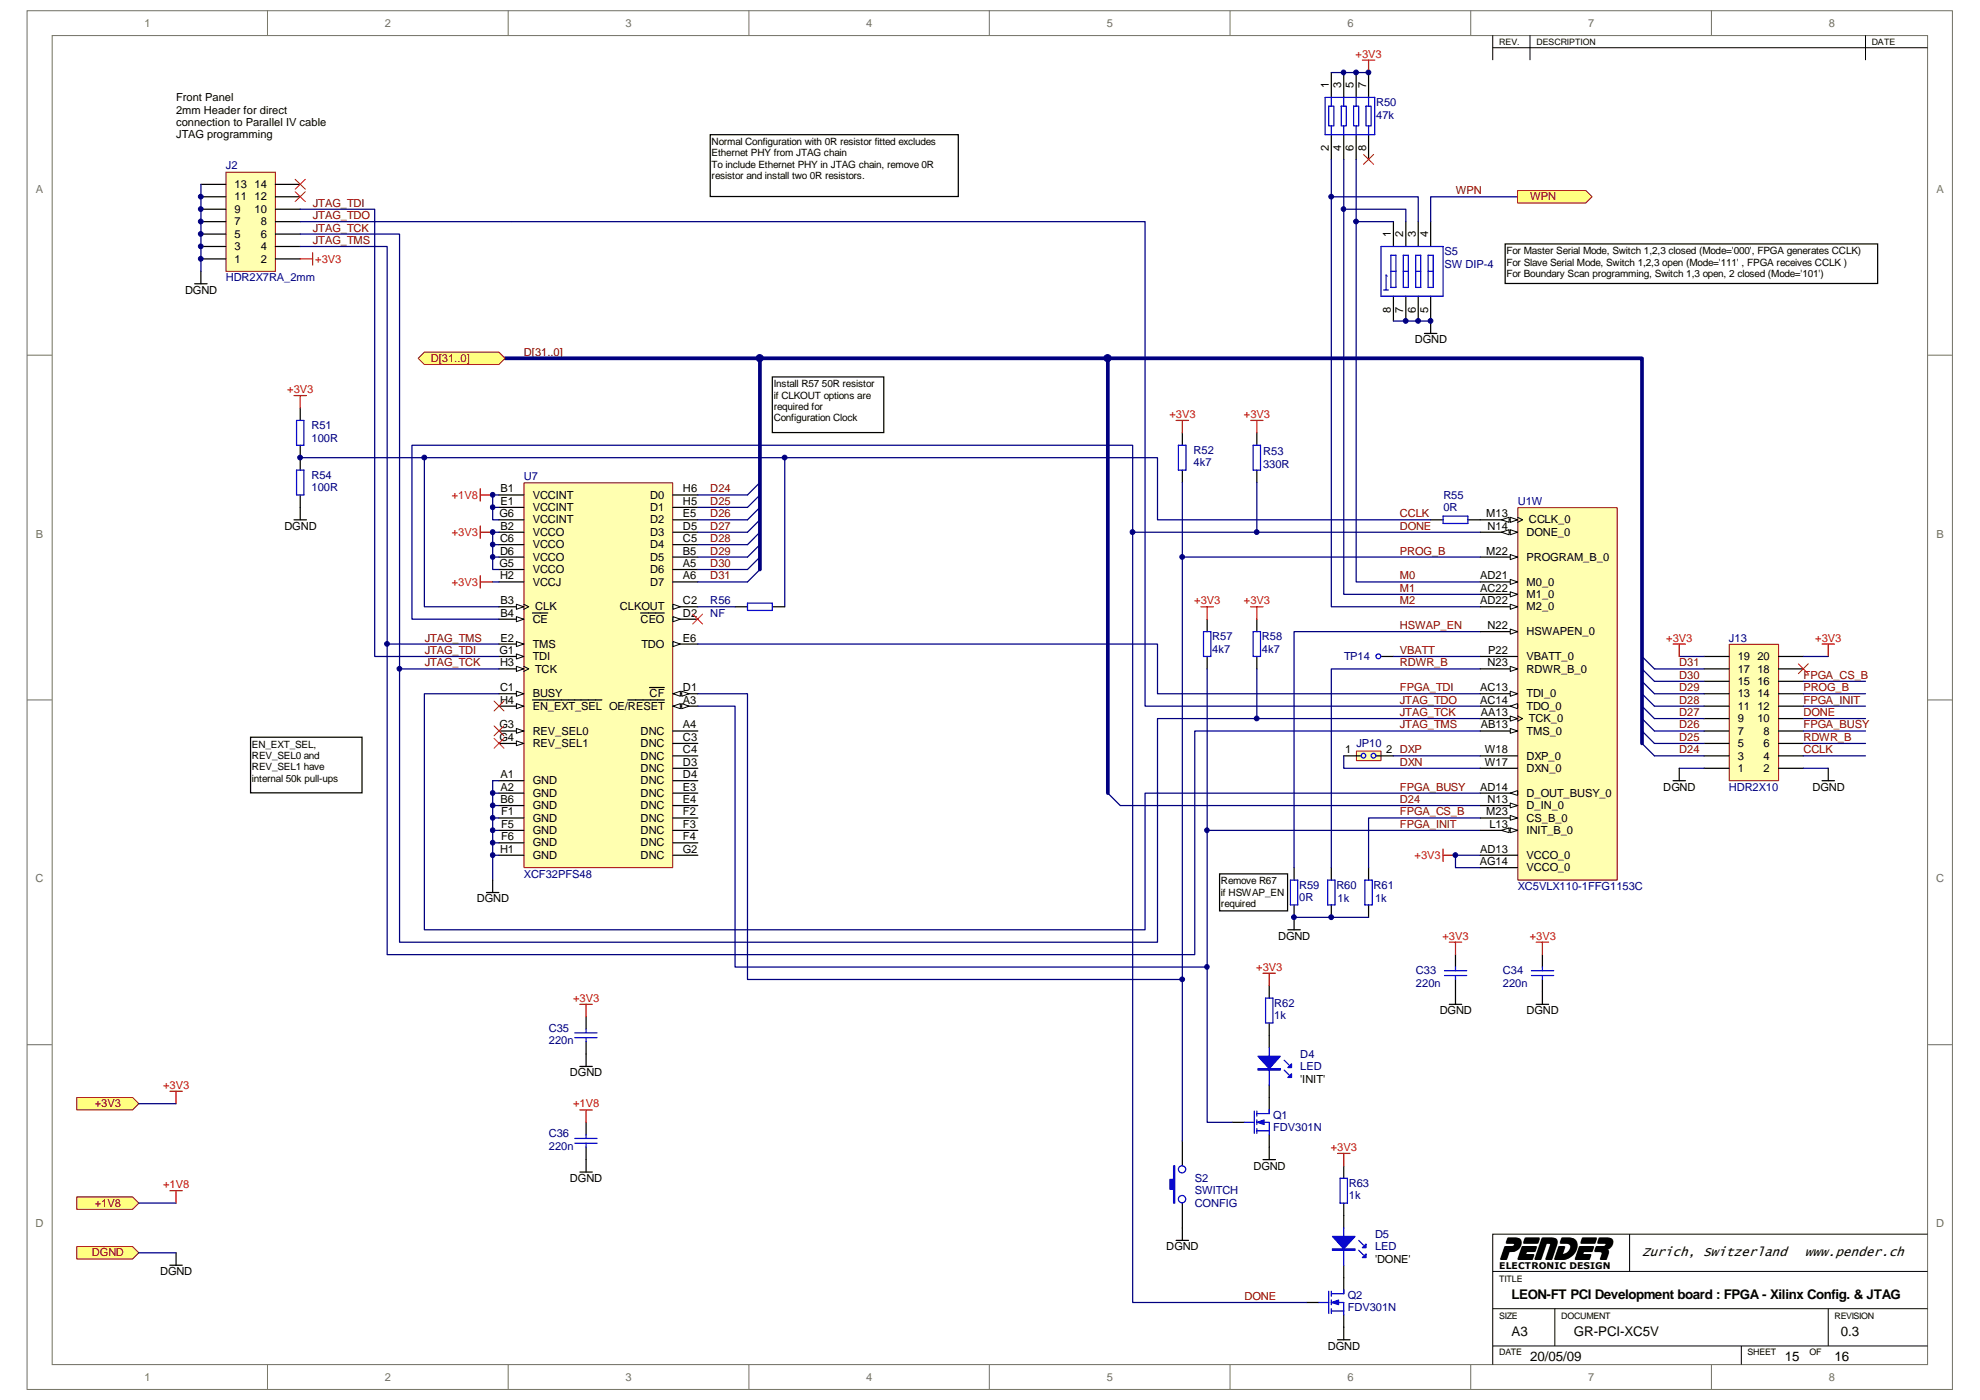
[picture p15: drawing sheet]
<svg xmlns="http://www.w3.org/2000/svg" width="297mm" height="210mm" viewBox="0 0 297 210" stroke-linecap="round" stroke-linejoin="round" font-family="sans-serif">
<defs><g id="words">
<text font-size="5" x="225" y="188.8">PENDER</text>
<g font-size="2">
<text x="246.3" y="188.4">Zurich, Switzerland</text>
<text x="270.8" y="188.4">www.pender.ch</text>
<text x="226.8" y="194.8">LEON-FT PCI Development board : FPGA - Xilinx Config. &amp; JTAG</text>
<text x="226.8" y="200.3">A3</text>
<text x="236.1" y="200.3">GR-PCI-XC5V</text>
<text x="276.1" y="200.3">0.3</text>
<text x="229.6" y="204">20/05/09</text>
<text x="267.8" y="204">15</text>
<text x="275.2" y="204">16</text>
</g>
<g font-size="1.7" fill="#706f64">
<text x="21.7" y="4">1</text>
<text x="57.7" y="4">2</text>
<text x="93.8" y="4">3</text>
<text x="130" y="4">4</text>
<text x="166.1" y="4">5</text>
<text x="202.1" y="4">6</text>
<text x="238.2" y="4">7</text>
<text x="274.4" y="4">8</text>
<text x="5.4" y="28.9">A</text>
<text x="290.5" y="28.9">A</text>
<text x="5.4" y="80.6">B</text>
<text x="290.5" y="80.6">B</text>
<text x="5.3" y="132.2">C</text>
<text x="290.5" y="132.2">C</text>
<text x="5.3" y="183.9">D</text>
<text x="290.5" y="183.9">D</text>
<text x="21.7" y="207">1</text>
<text x="57.7" y="207">2</text>
<text x="93.8" y="207">3</text>
<text x="130" y="207">4</text>
<text x="166.1" y="207">5</text>
<text x="202.1" y="207">6</text>
<text x="238.2" y="207">7</text>
<text x="274.4" y="207">8</text>
</g>
<g font-size="1.7" fill="#f00">
<text x="203.4" y="8.6">+3V3</text>
<text x="47.3" y="39.4">+3V3</text>
<text x="43.1" y="58.9">+3V3</text>
<text x="175.4" y="62.7">+3V3</text>
<text x="186.6" y="62.7">+3V3</text>
<text x="67.8" y="74.8">+1V8</text>
<text x="67.8" y="80.3">+3V3</text>
<text x="67.8" y="87.8">+3V3</text>
<text x="179.2" y="90.6">+3V3</text>
<text x="186.6" y="90.6">+3V3</text>
<text x="250" y="96.2">+3V3</text>
<text x="272.3" y="96.2">+3V3</text>
<text x="212.2" y="128.8">+3V3</text>
<text x="216.4" y="140.9">+3V3</text>
<text x="229.5" y="140.9">+3V3</text>
<text x="188.5" y="145.5">+3V3</text>
<text x="86" y="150.2">+3V3</text>
<text x="24.5" y="163.2">+3V3</text>
<text x="86" y="166">+1V8</text>
<text x="199.6" y="172.6">+3V3</text>
<text x="24.5" y="178.1">+1V8</text>
</g>
<g font-size="1.7">
<text x="26.4" y="17">2mm Header for direct</text>
<text x="26.4" y="15.2">Front Panel</text>
<text x="199.3" y="13.1" transform="rotate(-90 199.3 13.1)">1</text>
<text x="201.2" y="13.1" transform="rotate(-90 201.2 13.1)">3</text>
<text x="203.1" y="13.1" transform="rotate(-90 203.1 13.1)">5</text>
<text x="204.9" y="13.1" transform="rotate(-90 204.9 13.1)">7</text>
<text x="26.4" y="18.9">connection to Parallel IV cable</text>
<text x="26.4" y="20.7">JTAG programming</text>
<text x="199.3" y="22.6" transform="rotate(-90 199.3 22.6)">2</text>
<text x="201.2" y="22.6" transform="rotate(-90 201.2 22.6)">4</text>
<text x="203.1" y="22.6" transform="rotate(-90 203.1 22.6)">6</text>
<text x="204.9" y="22.6" transform="rotate(-90 204.9 22.6)">8</text>
<text x="35.2" y="28.2">13</text>
<text x="38.2" y="28.2">14</text>
<text x="35.2" y="35.6">5</text>
<text x="35.2" y="33.8">7</text>
<text x="35.2" y="31.9">9</text>
<text x="35.2" y="30.1">11</text>
<text x="38.2" y="31.9">10</text>
<text x="38.2" y="30.1">12</text>
<text x="39.1" y="35.6">6</text>
<text x="39.1" y="33.8">8</text>
<text x="208.7" y="35.5" transform="rotate(-90 208.7 35.5)">1</text>
<text x="210.5" y="35.5" transform="rotate(-90 210.5 35.5)">2</text>
<text x="212.4" y="35.5" transform="rotate(-90 212.4 35.5)">3</text>
<text x="214.2" y="35.5" transform="rotate(-90 214.2 35.5)">4</text>
<text x="35.2" y="39.4">1</text>
<text x="35.2" y="37.5">3</text>
<text x="39.1" y="39.4">2</text>
<text x="39.1" y="37.5">4</text>
<text x="27.8" y="44">DGND</text>
<text x="208.7" y="46.9" transform="rotate(-90 208.7 46.9)">8</text>
<text x="210.5" y="46.9" transform="rotate(-90 210.5 46.9)">7</text>
<text x="212.4" y="46.9" transform="rotate(-90 212.4 46.9)">6</text>
<text x="214.2" y="46.9" transform="rotate(-90 214.2 46.9)">5</text>
<text x="212.3" y="51.5">DGND</text>
<text x="74.9" y="77.6">G6</text>
<text x="75.1" y="73.8">B1</text>
<text x="75.1" y="75.7">E1</text>
<text x="79.9" y="74.8">VCCINT</text>
<text x="79.9" y="76.6">VCCINT</text>
<text x="97.5" y="74.8">D0</text>
<text x="97.5" y="76.6">D1</text>
<text x="102.4" y="73.8">H6</text>
<text x="102.4" y="75.7">H5</text>
<text x="102.4" y="77.6">E5</text>
<text x="223" y="77.6">M13</text>
<text x="42.7" y="79.4">DGND</text>
<text x="75" y="81.3">C6</text>
<text x="75" y="83.1">D6</text>
<text x="75.1" y="79.4">B2</text>
<text x="79.9" y="78.5">VCCINT</text>
<text x="79.9" y="80.3">VCCO</text>
<text x="79.9" y="82.2">VCCO</text>
<text x="97.5" y="78.5">D2</text>
<text x="97.5" y="80.3">D3</text>
<text x="97.5" y="82.2">D4</text>
<text x="102.4" y="79.4">D5</text>
<text x="102.4" y="81.3">C5</text>
<text x="102.4" y="83.1">B5</text>
<text x="223" y="83.1">M22</text>
<text x="223.1" y="79.4">N14</text>
<text x="229" y="80.3">DONE_0</text>
<text x="229.4" y="78.5">CCLK_0</text>
<text x="74.9" y="85">G5</text>
<text x="75" y="86.9">H2</text>
<text x="79.9" y="87.8">VCCJ</text>
<text x="79.9" y="84.1">VCCO</text>
<text x="79.9" y="85.9">VCCO</text>
<text x="97.5" y="84.1">D5</text>
<text x="97.5" y="85.9">D6</text>
<text x="97.5" y="87.8">D7</text>
<text x="102.4" y="85">A5</text>
<text x="102.4" y="86.9">A6</text>
<text x="222" y="86.9">AD21</text>
<text x="222" y="88.7">AC22</text>
<text x="229" y="84.1">PROGRAM_B_0</text>
<text x="229" y="87.8">M0_0</text>
<text x="229" y="89.7">M1_0</text>
<text x="75.1" y="90.6">B3</text>
<text x="75.1" y="92.5">B4</text>
<text x="79.9" y="93.4">CE</text>
<text x="80.3" y="91.5">CLK</text>
<text x="93" y="91.5">CLKOUT</text>
<text x="96.1" y="93.4">CEO</text>
<text x="102.4" y="92.5">D2</text>
<text x="102.4" y="90.6">C2</text>
<text x="222" y="90.6">AD22</text>
<text x="223.1" y="94.3">N22</text>
<text x="229" y="95.2">HSWAPEN_0</text>
<text x="229" y="91.5">M2_0</text>
<text x="74.9" y="98">G1</text>
<text x="75" y="99.9">H3</text>
<text x="75.1" y="96.2">E2</text>
<text x="79.9" y="99">TDI</text>
<text x="79.9" y="97.1">TMS</text>
<text x="80.3" y="100.8">TCK</text>
<text x="96.2" y="97.1">TDO</text>
<text x="102.4" y="96.2">E6</text>
<text x="223.1" y="99.9">N23</text>
<text x="223.3" y="98">P22</text>
<text x="229" y="99">VBATT_0</text>
<text x="229" y="100.8">RDWR_B_0</text>
<text x="260.7" y="100.8">17</text>
<text x="260.7" y="99">19</text>
<text x="263.6" y="100.8">18</text>
<text x="263.6" y="99">20</text>
<text x="75" y="103.6">C1</text>
<text x="75" y="105.5">H4</text>
<text x="79.9" y="104.6">BUSY</text>
<text x="79.9" y="106.4">EN_EXT_SEL OE/RESET</text>
<text x="97.4" y="104.6">CF</text>
<text x="102.4" y="105.5">A3</text>
<text x="102.4" y="103.6">D1</text>
<text x="222" y="103.6">AC13</text>
<text x="222" y="105.5">AC14</text>
<text x="222.2" y="107.4">AA13</text>
<text x="229" y="104.6">TDI_0</text>
<text x="229" y="106.4">TDO_0</text>
<text x="260.7" y="106.4">11</text>
<text x="260.7" y="104.6">13</text>
<text x="260.7" y="102.7">15</text>
<text x="263.6" y="106.4">12</text>
<text x="263.6" y="104.6">14</text>
<text x="263.6" y="102.7">16</text>
<text x="74.9" y="109.2">G3</text>
<text x="74.9" y="111.1">G4</text>
<text x="79.9" y="110.2">REV_SEL0</text>
<text x="79.9" y="112">REV_SEL1</text>
<text x="96.1" y="110.2">DNC</text>
<text x="96.1" y="112">DNC</text>
<text x="96.1" y="113.9">DNC</text>
<text x="102.4" y="109.2">A4</text>
<text x="102.4" y="111.1">C3</text>
<text x="102.4" y="112.9">C4</text>
<text x="201.8" y="112.9">1</text>
<text x="207.9" y="112.9">2 DXP</text>
<text x="222.2" y="109.2">AB13</text>
<text x="222.8" y="112.9">W18</text>
<text x="229" y="113.9">DXP_0</text>
<text x="229" y="110.2">TMS_0</text>
<text x="229.4" y="108.3">TCK_0</text>
<text x="260.7" y="113.9">3</text>
<text x="260.7" y="112">5</text>
<text x="260.7" y="110.2">7</text>
<text x="260.7" y="108.3">9</text>
<text x="263.6" y="108.3">10</text>
<text x="264.6" y="113.9">4</text>
<text x="264.6" y="112">6</text>
<text x="264.6" y="110.2">8</text>
<text x="75.1" y="116.7">A1</text>
<text x="75.1" y="118.5">A2</text>
<text x="79.9" y="117.6">GND</text>
<text x="79.9" y="119.5">GND</text>
<text x="96.1" y="115.7">DNC</text>
<text x="96.1" y="117.6">DNC</text>
<text x="96.1" y="119.5">DNC</text>
<text x="102.4" y="114.8">D3</text>
<text x="102.4" y="116.7">D4</text>
<text x="102.4" y="118.5">E3</text>
<text x="222" y="118.5">AD14</text>
<text x="222.8" y="114.8">W17</text>
<text x="229" y="115.7">DXN_0</text>
<text x="229" y="119.5">D_OUT_BUSY_0</text>
<text x="249.5" y="118.5">DGND</text>
<text x="260.7" y="115.7">1</text>
<text x="264.6" y="115.7">2</text>
<text x="271.9" y="118.5">DGND</text>
<text x="75.1" y="120.4">B6</text>
<text x="75.2" y="122.3">F1</text>
<text x="75.2" y="124.1">F5</text>
<text x="75.2" y="126">F6</text>
<text x="79.9" y="121.3">GND</text>
<text x="79.9" y="123.2">GND</text>
<text x="79.9" y="125.1">GND</text>
<text x="96.1" y="121.3">DNC</text>
<text x="96.1" y="123.2">DNC</text>
<text x="96.1" y="125.1">DNC</text>
<text x="102.4" y="120.4">E4</text>
<text x="102.4" y="122.3">F2</text>
<text x="102.4" y="124.1">F3</text>
<text x="102.4" y="126">F4</text>
<text x="223" y="122.3">M23</text>
<text x="223.1" y="120.4">N13</text>
<text x="223.4" y="124.1">L13</text>
<text x="229" y="121.3">D_IN_0</text>
<text x="229" y="125.1">INIT_B_0</text>
<text x="229" y="123.2">CS_B_0</text>
<text x="75" y="127.8">H1</text>
<text x="79.9" y="126.9">GND</text>
<text x="79.9" y="128.8">GND</text>
<text x="96.1" y="126.9">DNC</text>
<text x="96.1" y="128.8">DNC</text>
<text x="102.4" y="127.8">G2</text>
<text x="222" y="129.7">AG14</text>
<text x="222" y="127.8">AD13</text>
<text x="229" y="128.8">VCCO_0</text>
<text x="229" y="130.6">VCCO_0</text>
<text x="71.5" y="135.3">DGND</text>
<text x="191.8" y="140.9">DGND</text>
<text x="216" y="152.1">DGND</text>
<text x="229" y="152.1">DGND</text>
<text x="85.5" y="161.4">DGND</text>
<text x="195.1" y="162.3">'INIT'</text>
<text x="85.5" y="177.2">DGND</text>
<text x="188" y="175.3">DGND</text>
<text x="24" y="191.2">DGND</text>
<text x="175" y="187.5">DGND</text>
<text x="206.3" y="189.3">'DONE'</text>
<text x="199.2" y="202.4">DGND</text>
</g>
<g font-size="1.7" fill="#000080">
<text x="206.5" y="15.9">R50</text>
<text x="206.5" y="17.8">47k</text>
<text x="33.9" y="25.4">J2</text>
<text x="216.7" y="38.3">S5</text>
<text x="216.7" y="40.1">SW DIP-4</text>
<text x="33.9" y="42.2">HDR2X7RA_2mm</text>
<text x="46.7" y="64.3">R51</text>
<text x="46.7" y="66.2">100R</text>
<text x="46.7" y="71.8">R54</text>
<text x="78.6" y="72">U7</text>
<text x="179.1" y="68.1">R52</text>
<text x="179.1" y="69.9">4k7</text>
<text x="189.5" y="68.2">R53</text>
<text x="189.5" y="70.1">330R</text>
<text x="46.7" y="73.7">100R</text>
<text x="216.5" y="74.8">R55</text>
<text x="216.5" y="76.6">0R</text>
<text x="227.7" y="75.7">U1W</text>
<text x="106.5" y="90.6">R56</text>
<text x="106.5" y="92.5">NF</text>
<text x="181.9" y="96">R57</text>
<text x="181.9" y="97.9">4k7</text>
<text x="189.3" y="96">R58</text>
<text x="189.3" y="97.9">4k7</text>
<text x="201.6" y="99">TP14</text>
<text x="259.4" y="96.2">J13</text>
<text x="203.5" y="112">JP10</text>
<text x="259.4" y="118.5">HDR2X10</text>
<text x="78.6" y="131.6">XCF32PFS48</text>
<text x="194.9" y="133.3">R59</text>
<text x="194.9" y="135.1">0R</text>
<text x="200.5" y="133.3">R60</text>
<text x="200.7" y="135.3">1k</text>
<text x="206.1" y="133.3">R61</text>
<text x="206.3" y="135.3">1k</text>
<text x="227.7" y="133.4">XC5VLX110-1FFG1153C</text>
<text x="212.4" y="146.1">C33</text>
<text x="212.4" y="148">220n</text>
<text x="225.5" y="146.1">C34</text>
<text x="225.5" y="148">220n</text>
<text x="82.3" y="154.7">C35</text>
<text x="191.2" y="151">R62</text>
<text x="191.2" y="152.8">1k</text>
<text x="82.3" y="156.5">220n</text>
<text x="195.1" y="158.6">D4</text>
<text x="195.1" y="160.4">LED</text>
<text x="191" y="167.7">Q1</text>
<text x="82.3" y="170.5">C36</text>
<text x="82.3" y="172.4">220n</text>
<text x="191" y="169.6">FDV301N</text>
<text x="179.2" y="177.2">S2</text>
<text x="179.2" y="179.1">SWITCH</text>
<text x="202.4" y="178">R63</text>
<text x="202.4" y="179.8">1k</text>
<text x="179.2" y="180.9">CONFIG</text>
<text x="206.3" y="185.6">D5</text>
<text x="206.3" y="187.5">LED</text>
<text x="202.2" y="194.7">Q2</text>
<text x="202.2" y="196.6">FDV301N</text>
</g>
<g font-size="1.7" fill="#800000">
<text x="218.4" y="29.1">WPN</text>
<text x="46.9" y="34.7">JTAG_TCK</text>
<text x="46.9" y="31">JTAG_TDI</text>
<text x="46.9" y="32.9">JTAG_TDO</text>
<text x="229.6" y="30.1">WPN</text>
<text x="46.9" y="36.6">JTAG_TMS</text>
<text x="78.6" y="53.3">D[31..0]</text>
<text x="64.6" y="54.3">D[31..0]</text>
<text x="106.5" y="73.8">D24</text>
<text x="106.5" y="75.7">D25</text>
<text x="106.5" y="77.6">D26</text>
<text x="210" y="77.6">CCLK</text>
<text x="106.5" y="79.4">D27</text>
<text x="106.5" y="81.3">D28</text>
<text x="106.5" y="83.1">D29</text>
<text x="210" y="79.4">DONE</text>
<text x="210" y="83.1">PROG_B</text>
<text x="106.5" y="85">D30</text>
<text x="106.5" y="86.9">D31</text>
<text x="210" y="86.9">M0</text>
<text x="210" y="88.7">M1</text>
<text x="210" y="90.6">M2</text>
<text x="210" y="94.3">HSWAP_EN</text>
<text x="63.7" y="98">JTAG_TDI</text>
<text x="63.7" y="96.2">JTAG_TMS</text>
<text x="63.7" y="99.9">JTAG_TCK</text>
<text x="210" y="98">VBATT</text>
<text x="210" y="99.9">RDWR_B</text>
<text x="251.9" y="101.8">D30</text>
<text x="251.9" y="99.9">D31</text>
<text x="270.5" y="101.8">FPGA_CS_B</text>
<text x="210" y="103.6">FPGA_TDI</text>
<text x="210" y="105.5">JTAG_TDO</text>
<text x="210" y="107.4">JTAG_TCK</text>
<text x="251.9" y="107.4">D27</text>
<text x="251.9" y="105.5">D28</text>
<text x="251.9" y="103.6">D29</text>
<text x="270.5" y="103.6">PROG_B</text>
<text x="270.5" y="107.4">DONE</text>
<text x="270.5" y="105.5">FPGA_INIT</text>
<text x="210" y="109.2">JTAG_TMS</text>
<text x="251.9" y="112.9">D24</text>
<text x="251.9" y="111.1">D25</text>
<text x="251.9" y="109.2">D26</text>
<text x="270.5" y="112.9">CCLK</text>
<text x="270.5" y="109.2">FPGA_BUSY</text>
<text x="270.5" y="111.1">RDWR_B</text>
<text x="210" y="114.8">DXN</text>
<text x="210" y="118.5">FPGA_BUSY</text>
<text x="210" y="120.4">D24</text>
<text x="210" y="124.1">FPGA_INIT</text>
<text x="210" y="122.3">FPGA_CS_B</text>
<text x="14.2" y="166">+3V3</text>
<text x="14.2" y="180.9">+1V8</text>
<text x="13.8" y="188.4">DGND</text>
<text x="186.7" y="194.9">DONE</text>
</g>
<g font-size="1.5">
<text x="106.8" y="21.8">Normal Configuration with 0R resistor fitted excludes</text>
<text x="106.8" y="23.5">Ethernet PHY from JTAG chain</text>
<text x="106.8" y="25.1">To include Ethernet PHY in JTAG chain, remove 0R</text>
<text x="106.8" y="26.8">resistor and install two 0R resistors.</text>
<text x="226" y="38.1">For Master Serial Mode, Switch 1,2,3 closed (Mode='000', FPGA generates CCLK)</text>
<text x="226" y="39.8">For Slave Serial Mode, Switch 1,2,3 open (Mode='111' , FPGA receives CCLK )</text>
<text x="226" y="41.5">For Boundary Scan programming, Switch 1,3 open, 2 closed (Mode='101')</text>
<text x="116.1" y="58.1">Install R57 50R resistor</text>
<text x="116.1" y="59.8">if CLKOUT options are</text>
<text x="116.1" y="61.5">required for</text>
<text x="116.1" y="63.2">Configuration Clock</text>
<text x="37.8" y="112.1">EN_EXT_SEL,</text>
<text x="37.8" y="113.8">REV_SEL0 and</text>
<text x="37.8" y="115.5">REV_SEL1 have</text>
<text x="37.8" y="117.2">internal 50k pull-ups</text>
<text x="183.2" y="132.6">Remove R67</text>
<text x="183.2" y="134.3">if HSWAP_EN</text>
<text x="183.2" y="136">required</text>
</g>
<text font-size="1.4" x="224.9" y="190.3">ELECTRONIC DESIGN</text>
<g font-size="1.3">
<text x="224.9" y="6.7">REV.</text>
<text x="230.5" y="6.7">DESCRIPTION</text>
<text x="280.8" y="6.7">DATE</text>
<text x="224.9" y="192.2">TITLE</text>
<text x="224.9" y="197.8">SIZE</text>
<text x="234.2" y="197.8">DOCUMENT</text>
<text x="275.2" y="197.8">REVISION</text>
<text x="224.9" y="203.2">DATE</text>
<text x="262.2" y="203.2">SHEET</text>
<text x="271.5" y="203.2">OF</text>
</g>
</g></defs>
<path d="M4.1 1.6h288.8v206.7h-288.8z" fill="none" stroke="#706f64" stroke-width=".15"/>
<path d="M7.9 5.4h281.3v199.2h-281.3z" fill="#fff"/>
<g fill="none" stroke="#706f64" stroke-width=".15">
<path d="M7.8 5.3h281.4v199.3h-281.4zM40.1 1.6v3.7M76.2 1.6v3.7M112.3 1.6v3.7M148.4 1.6v3.7M184.5 1.6v3.7M220.6 1.6v3.7M256.7 1.6v3.7M4.1 53.3h3.7M289.2 53.3h3.7M4.1 104.9h3.7M289.2 104.9h3.7"/>
<path d="M4.1 156.6h3.7M289.2 156.6h3.7M40.1 204.6v3.7M76.2 204.6v3.7M112.3 204.6v3.7M148.4 204.6v3.7M184.5 204.6v3.7M220.6 204.6v3.7M256.7 204.6v3.7"/>
</g>
<path d="M223.9 7.2h65.3M223.9 5.3v3.7M229.5 5.3v3.7M279.9 5.3v3.7M223.9 196.2h65.3M233.3 196.2v5.6M244.5 185v5.6M274.3 196.2v5.6M289.2 190.6h-65.3v14M289.2 185h-65.3v5.6M223.9 201.8h65.3M261.2 201.8v2.8" fill="none" stroke="#000" stroke-width=".15"/>
<path d="M177.4 64.9v1.9M177.4 70.5v1.8M188.5 64.9v1.9M188.5 70.5v1.8M181.1 92.8v1.9M181.1 98.4v1.9M87.9 152.4v1.9M87.9 156.2v1.8M201.6 182.2v1.9M201.6 189.7v1.9" fill="none" stroke="#000" stroke-width=".19"/>
<path d="M176.8 66.8h1.1v3.7h-1.1zM188 66.8h1.1v3.7h-1.1zM180.5 94.7h1.1v3.7h-1.1zM86.2 154.9h3.4M86.2 155.6h3.4M87.9 154.3v.6M87.9 155.6v.6M201.6 184.1v5.6M203.8 187.5l.8 .7M203.8 186l.8 .7" fill="none" stroke="#00f" stroke-width=".19"/>
<path d="M199.9 185.4h3.4l-1.7 1.8z" fill="#00f"/>
<path d="M199.9 185.4h3.4l-1.7 1.8zM199.9 187.2h3.4v.3h-3.4z" fill="none" stroke="#00f" stroke-width=".19"/>
<path d="M199.9 187.3h3.4" fill="none" stroke="#00f" stroke-width=".21"/>
<path d="M204.9 188v.6h-.5z" fill="#00f"/>
<path d="M204.9 188v.6h-.5z" fill="none" stroke="#00f" stroke-width=".19"/>
<path d="M204.9 186.5v.6h-.5z" fill="#00f"/>
<path d="M201 176.7h1.1v3.7h-1.1zM204.9 186.5v.6h-.5z" fill="none" stroke="#00f" stroke-width=".19"/>
<path d="M201.6 174.8v1.9M201.6 180.4v1.8M201.6 199v1.9M200.7 200.9h1.8" fill="none" stroke="#000" stroke-width=".19"/>
<path d="M203.5 112.6h3.7v1.4h-3.7z" fill="#ffffb0"/>
<path d="M203.5 112.6h3.7v1.4h-3.7z" fill="none" stroke="#800000" stroke-width=".15"/>
<path d="M201.6 113.3h2.6M206.4 113.3h2.6M193.2 139.4h1.9M194.1 137.5v1.9M199.7 130.1v1.9M199.7 135.7v1.8M218.4 143.1v1.9M218.4 146.9v1.8" fill="none" stroke="#000" stroke-width=".19"/>
<g fill="none" stroke="#00f" stroke-width=".19">
<path d="M199.2 132h1.1v3.7h-1.1zM216.7 146.3h3.3M216.7 145.5h3.3M218.4 145v.5M218.4 146.3v.6"/>
<circle cx="204.5" cy="113.3" r=".35"/>
<circle cx="206.1" cy="113.3" r=".36"/>
</g>
<path d="M204.4 9h1.8M205.3 9v1.9" fill="none" stroke="#f00" stroke-width=".19"/>
<path d="M225.8 36.6h55.9v5.9h-55.9z" fill-rule="evenodd" fill="#fff"/>
<path d="M225.8 36.6h55.9v5.9h-55.9z" fill="none" stroke="#000" stroke-width=".19"/>
<path d="M33.9 25.9h7.4v14.8h-7.4z" fill="#ffffb0"/>
<path d="M33.9 25.8h7.4v14.9h-7.4z" fill="none" stroke="#800000" stroke-width=".15"/>
<g fill="none" stroke="#000" stroke-width=".19">
<path d="M30.1 38.8h3.8M30.1 37h3.8M30.1 35.1h3.8M30.1 33.2h3.8M30.1 31.4h3.8M30.1 29.5h3.8M30.1 27.6h3.8M41.3 38.8h3.7M41.3 37h3.7M41.3 35.1h3.7M41.3 33.2h3.7M41.3 31.4h3.7"/>
<path d="M41.3 29.5h3.7M41.3 27.6h3.7M29.2 42.5h1.9M30.1 40.7v1.8M87 159.9h1.9M87.9 158v1.9M217.4 150.6h1.9M218.4 148.7v1.9M230.5 150.6h1.8M231.4 143.1v1.9M231.4 146.9v3.7M87 175.7h1.9"/>
<path d="M87.9 168.3v1.8M87.9 172v3.7"/>
</g>
<path d="M30.1 27.6v13.1M50.6 33.2h26.1" fill="none" stroke="#000080" stroke-width=".19"/>
<path d="M87 150.6h1.9M87.9 150.6v1.8M217.4 141.3h1.9M218.4 141.3v1.8M230.5 141.3h1.8M231.4 141.3v1.8M87 166.4h1.9M87.9 166.4v1.9" fill="none" stroke="#f00" stroke-width=".19"/>
<path d="M229.7 146.3h3.4M229.7 145.5h3.4M231.4 145v.5M231.4 146.3v.6M86.2 170.7h3.4M86.2 171.4h3.4M87.9 170.1v.6M87.9 171.4v.6" fill="none" stroke="#00f" stroke-width=".19"/>
<path d="M106.5 20.2h37.3v9.3h-37.3z" fill-rule="evenodd" fill="#fff"/>
<path d="M106.5 20.2h37.3v9.3h-37.3zM207.2 98.4h1.8M194.1 130.1v1.9M194.1 135.7v1.8" fill="none" stroke="#000" stroke-width=".19"/>
<path d="M44.3 28.7l1.5 1.5M45.8 28.7l-1.5 1.5" fill="none" stroke="#f00" stroke-width=".15"/>
<g fill="none" stroke="#00f" stroke-width=".19">
<path d="M193.6 132h1.1v3.7h-1.1z"/>
<circle cx="206.8" cy="98.4" r=".36"/>
</g>
<path d="M183 131h10.2v5.6h-10.2z" fill-rule="evenodd" fill="#fff"/>
<path d="M183 131h10.2v5.6h-10.2z" fill="none" stroke="#000" stroke-width=".19"/>
<path d="M209 113.3h13.1" fill="none" stroke="#000080" stroke-width=".19"/>
<path d="M78.7 72.4h22.2v57.7h-22.2z" fill="#ffffb0"/>
<path d="M78.6 72.4h22.3v57.7h-22.3z" fill="none" stroke="#800000" stroke-width=".15"/>
<path d="M74.8 104h3.8" fill="none" stroke="#000" stroke-width=".19"/>
<path d="M77.5 103.6l1.1 .4-1.1 .4z" fill="#fff"/>
<path d="M77.5 103.6l1.1 .4-1.1 .4z" fill="none" stroke="#000" stroke-width=".15"/>
<path d="M74.8 92.8h3.8" fill="none" stroke="#000" stroke-width=".19"/>
<path d="M77.5 92.5l1.1 .3-1.1 .4z" fill="#fff"/>
<path d="M77.5 92.5l1.1 .3-1.1 .4z" fill="none" stroke="#000" stroke-width=".15"/>
<path d="M79.9 91.9h2.3M101 92.8h3.7" fill="none" stroke="#000" stroke-width=".19"/>
<path d="M101 92.5l1.1 .3-1.1 .4z" fill="#fff"/>
<path d="M101 92.5l1.1 .3-1.1 .4z" fill="none" stroke="#000" stroke-width=".15"/>
<path d="M96.1 91.9h3.5M101 104h3.7" fill="none" stroke="#000" stroke-width=".19"/>
<path d="M101 104l1.1-.4v.8z" fill="#fff"/>
<path d="M101 104l1.1-.4v.8z" fill="none" stroke="#000" stroke-width=".15"/>
<path d="M102.3 103.6l1.1 .4-1.1 .4z" fill="#fff"/>
<path d="M78.6 90.6l.7 .4-.7 .4M102.3 103.6l1.1 .4-1.1 .4z" fill="none" stroke="#000" stroke-width=".15"/>
<path d="M74.8 91h3.8M97.4 103.1h2.2" fill="none" stroke="#000" stroke-width=".19"/>
<path d="M77.5 90.6l1.1 .4-1.1 .4z" fill="#fff"/>
<path d="M77.5 90.6l1.1 .4-1.1 .4z" fill="none" stroke="#000" stroke-width=".15"/>
<path d="M101 91h3.7" fill="none" stroke="#000" stroke-width=".19"/>
<path d="M101 90.6l1.1 .4-1.1 .4z" fill="#fff"/>
<path d="M101 90.6l1.1 .4-1.1 .4z" fill="none" stroke="#000" stroke-width=".15"/>
<g fill="none" stroke="#000" stroke-width=".19">
<path d="M101 74.2h3.7M101 76.1h3.7M101 77.9h3.7M101 79.8h3.7M101 81.7h3.7M101 83.5h3.7M101 85.4h3.7M101 87.2h3.7M74.8 105.9h3.8M101 109.6h3.7M101 111.5h3.7M101 113.3h3.7"/>
<path d="M101 115.2h3.7M101 117.1h3.7M101 118.9h3.7M101 120.8h3.7M101 122.6h3.7M101 124.5h3.7M101 126.4h3.7M101 128.2h3.7"/>
</g>
<path d="M77.5 105.5l1.1 .4-1.1 .4z" fill="#fff"/>
<path d="M77.5 105.5l1.1 .4-1.1 .4z" fill="none" stroke="#000" stroke-width=".15"/>
<path d="M74.8 117.1h3.8M74.8 118.9h3.8M79.9 104.9h5.4M85.3 104.9h5M101 105.9h3.7M74.8 120.8h3.8M74.8 122.6h3.8M74.8 124.5h3.8M74.8 126.4h3.8M74.8 128.2h3.8" fill="none" stroke="#000" stroke-width=".19"/>
<path d="M101 105.9l1.1-.4v.8z" fill="#fff"/>
<path d="M101 105.9l1.1-.4v.8z" fill="none" stroke="#000" stroke-width=".15"/>
<path d="M102.3 105.5l1.1 .4-1.1 .4z" fill="#fff"/>
<path d="M102.3 105.5l1.1 .4-1.1 .4z" fill="none" stroke="#000" stroke-width=".15"/>
<path d="M74.8 109.6h3.8M94.2 104.9h5.4" fill="none" stroke="#000" stroke-width=".19"/>
<path d="M77.5 109.2l1.1 .4-1.1 .3z" fill="#fff"/>
<path d="M77.5 109.2l1.1 .4-1.1 .3z" fill="none" stroke="#000" stroke-width=".15"/>
<path d="M74.8 111.5h3.8" fill="none" stroke="#000" stroke-width=".19"/>
<path d="M77.5 111.1l1.1 .4-1.1 .3z" fill="#fff"/>
<path d="M78.6 99.9l.7 .4-.7 .4M77.5 111.1l1.1 .4-1.1 .3z" fill="none" stroke="#000" stroke-width=".15"/>
<path d="M74.8 100.3h3.8" fill="none" stroke="#000" stroke-width=".19"/>
<path d="M77.5 99.9l1.1 .4-1.1 .4z" fill="#fff"/>
<path d="M77.5 99.9l1.1 .4-1.1 .4z" fill="none" stroke="#000" stroke-width=".15"/>
<path d="M74.8 98.4h3.8" fill="none" stroke="#000" stroke-width=".19"/>
<path d="M77.5 98l1.1 .4-1.1 .4z" fill="#fff"/>
<path d="M77.5 98l1.1 .4-1.1 .4z" fill="none" stroke="#000" stroke-width=".15"/>
<path d="M101 96.6h3.7" fill="none" stroke="#000" stroke-width=".19"/>
<path d="M101 96.2l1.1 .4-1.1 .3z" fill="#fff"/>
<path d="M101 96.2l1.1 .4-1.1 .3z" fill="none" stroke="#000" stroke-width=".15"/>
<path d="M74.8 96.6h3.8" fill="none" stroke="#000" stroke-width=".19"/>
<path d="M77.5 96.2l1.1 .4-1.1 .3z" fill="#fff"/>
<path d="M77.5 96.2l1.1 .4-1.1 .3z" fill="none" stroke="#000" stroke-width=".15"/>
<path d="M74.8 74.2h3.8M74.8 76.1h3.8M74.8 77.9h3.8M74.8 79.8h3.8M74.8 87.2h3.8M74.8 81.7h3.8M74.8 83.5h3.8M74.8 85.4h3.8M73 133.8h1.8M73.9 132v1.8M25.5 189.7h1.8M26.4 187.8v1.9" fill="none" stroke="#000" stroke-width=".19"/>
<path d="M114 72.3l-1.9 1.9h-7.4M114 74.2l-1.9 1.9h-7.4M114 76.1l-1.9 1.8h-7.4M114 77.9l-1.9 1.9h-7.4M114 79.8l-1.9 1.9h-7.4M74.8 96.6h-16.7v46.5h121.1v-33.5h42.9M104.7 96.6h68.9v7.4h48.5M114 81.7l-1.9 1.8h-7.4M114 83.5l-1.9 1.9h-7.4M114 85.4l-1.9 1.8h-7.4M73.9 117.1v14.9M74.8 100.3h-14.9v41h113.7v-33.6h48.5" fill="none" stroke="#000080" stroke-width=".19"/>
<path d="M11.5 164.5h8.4l.9 1-.9 .9h-8.4z" fill-rule="evenodd" fill="#ffff80"/>
<path d="M11.5 164.5h8.4l.9 1-.9 .9h-8.4z" fill="none" stroke="#800000" stroke-width=".15"/>
<path d="M11.5 186.9h8.4l.9 .9-.9 1h-8.4z" fill-rule="evenodd" fill="#ffff80"/>
<path d="M11.5 186.9h8.4l.9 .9-.9 1h-8.4z" fill="none" stroke="#800000" stroke-width=".15"/>
<path d="M74.8 74.2h-.9v3.7h.9M74.8 79.8h-.9v5.6h.9M20.8 165.5h5.6M20.8 187.8h5.6" fill="none" stroke="#000080" stroke-width=".19"/>
<path d="M72 73.3v1.8M72 78.9v1.8M72 74.2h1.9M72 79.8h1.9M25.5 163.6h1.8M26.4 163.6v1.9" fill="none" stroke="#f00" stroke-width=".19"/>
<path d="M75.8 53.7h38.2" fill="none" stroke="#000080" stroke-width=".56"/>
<path d="M62.7 53.7l1-.9h11.1l1 .9-1 1h-11.1z" fill-rule="evenodd" fill="#ffff80"/>
<path d="M62.7 53.7l1-.9h11.1l1 .9-1 1h-11.1z" fill="none" stroke="#800000" stroke-width=".15"/>
<path d="M209 98.4h13.1M222.1 128.2h-3.7v1.9h3.7" fill="none" stroke="#000080" stroke-width=".19"/>
<path d="M199.7 10.9v3.7M201.6 10.9v3.7M203.5 10.9v3.7M205.3 10.9v3.7M199.7 20.2v3.7M201.6 20.2v3.7M203.5 20.2v3.7M205.3 20.2v3.7M177.4 171.1v3.7M177.4 180.4v3.7" fill="none" stroke="#000" stroke-width=".19"/>
<g fill="none" stroke="#00f" stroke-width=".19">
<path d="M198.8 14.6h7.4v5.6h-7.4zM199.3 15.9h.8v3h-.8zM199.7 14.6v1.3M199.7 18.9v1.3M201.2 15.9h.8v3h-.8zM201.6 14.6v1.3M201.6 18.9v1.3M203.1 15.9h.7v3h-.7zM203.5 14.6v1.3M203.5 18.9v1.3M204.9 15.9h.8v3h-.8zM205.3 14.6v1.3"/>
<path d="M205.3 18.9v1.3"/>
</g>
<path d="M176.1 174.8h.1v5.6h-.1v-2.1h-.6v-1.5h.6z" fill-rule="evenodd" fill="#00f"/>
<g fill="none" stroke="#00f" stroke-width=".19">
<path d="M44.5 63h1.1v3.8h-1.1zM44.5 70.5h1.1v3.7h-1.1zM216.5 77.4h3.7v1.1h-3.7zM204.8 132h1.1v3.7h-1.1zM176.1 174.8h.1v5.6h-.1v-2.1h-.6v-1.5h.6z"/>
<circle cx="177.3" cy="179.8" r=".55"/>
<circle cx="177.3" cy="175.3" r=".54"/>
</g>
<path d="M44.1 77.9h1.9M45 61.2v1.8M45 66.8v3.7M45 74.2v3.7M214.6 77.9h1.9M220.2 77.9h1.9M205.3 130.1v1.9M205.3 135.7v1.8M176.4 186h1.9M177.4 184.1v1.9" fill="none" stroke="#000" stroke-width=".19"/>
<path d="M76.7 33.2h95.1v72.7h50.3M177.4 72.3v11.2M74.8 91h-11.1v-22.4h54v22.4M222.1 94.7h-28v35.4M104.7 105.9h5.6v39.1h70.8v-20.5h41M166.2 118.9l1.9 1.9h54M181.1 100.3v24.2M201.6 113.3v1.9h20.5M222.1 100.3h-22.4v29.8M194.1 137.5h11.2M222.1 122.6h-16.8v7.5" fill="none" stroke="#000080" stroke-width=".19"/>
<path d="M72 86.3v1.9M72 87.2h1.9M180.2 91h1.8M181.1 91v1.8" fill="none" stroke="#f00" stroke-width=".19"/>
<path d="M74.1 108.8l1.5 1.5M74.1 110.7l1.5 1.5M74.1 105.1l1.5 1.5M75.6 108.8l-1.5 1.5M75.6 110.7l-1.5 1.5M75.6 105.1l-1.5 1.5" fill="none" stroke="#f00" stroke-width=".15"/>
<path d="M37.6 110.5h16.7v8.4h-16.7z" fill-rule="evenodd" fill="#fff"/>
<path d="M37.6 110.5h16.7v8.4h-16.7zM196 195.3h1.9M201.6 191.6v1.8M201.6 197.1v1.9" fill="none" stroke="#000" stroke-width=".19"/>
<path d="M188.5 72.3v7.5M222.1 79.8h-52.2v-13h-108.1v26h13M74.8 104h-11.1v35.4h108.1v-20.5h50.3" fill="none" stroke="#000080" stroke-width=".19"/>
<path d="M200.7 172.9h1.8M201.6 172.9v1.9" fill="none" stroke="#f00" stroke-width=".19"/>
<path d="M197.9 195.3h1.4M199.3 193.6v3.3M199.7 194h1.9M199.7 195.3h1.9v1.8M199.7 196.6h1.9M199.7 193.6v.8M199.7 194.9v.7M199.7 196.2v.7" fill="none" stroke="#00f" stroke-width=".19"/>
<path d="M199.7 195.3l1.1-.4v.7z" fill="#00f"/>
<path d="M199.7 195.3l1.1-.4v.7z" fill="none" stroke="#00f" stroke-width=".15"/>
<g fill="none" stroke="#00f" stroke-width=".19">
<path d="M207.2 37h9.3v7.4h-9.3zM208.7 38.3h.7v4.8h-.7zM210.5 38.3h.8v4.8h-.8zM212.4 38.3h.7v4.8h-.7zM214.2 38.3h.8v4.8h-.8zM207.6 43.5h.7M208.1 41.4l-.2-.2v2.3M208.7 40.7h.7M210.5 40.7h.8M212.4 40.7h.7M214.2 40.7h.8M188 94.7h1.1v3.7h-1.1z"/>
<path d="M201.6 193.4v.6"/>
</g>
<path d="M209 33.2v3.8M210.9 33.2v3.8M212.8 33.2v3.8M214.6 33.2v3.8M209 44.4v3.7M210.9 44.4v3.7M212.8 44.4v3.7M213.7 50h1.9M214.6 44.4v5.6M188.5 92.8v1.9M188.5 98.4v1.9" fill="none" stroke="#000" stroke-width=".19"/>
<path d="M199.7 10.9h5.6M199.7 23.9v67.1h22.4M201.6 23.9v65.2h20.5M203.5 23.9v63.3h18.6M227.7 29.5h-13.1v3.7M209 48.1h5.6" fill="none" stroke="#000080" stroke-width=".19"/>
<path d="M227.7 28.6h10.2l.9 .9-.9 .9h-10.2z" fill-rule="evenodd" fill="#ffff80"/>
<path d="M227.7 28.6h10.2l.9 .9-.9 .9h-10.2z" fill="none" stroke="#800000" stroke-width=".15"/>
<path d="M199.7 29.5h13.1v3.7M201.6 31.4h9.3v1.8M203.5 33.2h5.5M188.5 100.3v7.4" fill="none" stroke="#000080" stroke-width=".19"/>
<path d="M45 38.8h1.9M46.9 37.9v1.9M187.6 91h1.9M188.5 91v1.8" fill="none" stroke="#f00" stroke-width=".19"/>
<path d="M190.4 155.2v1.9M190.4 162.7v1.8" fill="none" stroke="#000" stroke-width=".19"/>
<path d="M190.4 157.1v5.6M192.7 159l.7 .7M192.7 160.4l.7 .8" fill="none" stroke="#00f" stroke-width=".19"/>
<path d="M188.7 158.4h3.4l-1.7 1.8z" fill="#00f"/>
<path d="M188.7 158.4h3.4l-1.7 1.8zM188.7 160.2h3.4v.2h-3.4z" fill="none" stroke="#00f" stroke-width=".19"/>
<path d="M188.7 160.3h3.4" fill="none" stroke="#00f" stroke-width=".21"/>
<path d="M193.2 161.5l.6-.5v.5z" fill="#00f"/>
<path d="M193.2 161.5l.6-.5v.5z" fill="none" stroke="#00f" stroke-width=".19"/>
<path d="M193.2 160.1l.6-.6v.6z" fill="#00f"/>
<path d="M189.9 149.6h1.1v3.8h-1.1zM186.7 168.3h1.5M188.2 166.6v3.3M188.5 167h1.9M188.5 168.3h1.9v1.8M188.5 169.5h1.9M188.5 166.6v.7M188.5 167.9v.7M188.5 169.2v.7M193.2 160.1l.6-.6v.6z" fill="none" stroke="#00f" stroke-width=".19"/>
<path d="M190.4 147.8v1.8M190.4 153.4v1.8M184.8 168.3h1.9M189.5 173.9h1.8M190.4 164.5v1.9M190.4 170.1v3.8" fill="none" stroke="#000" stroke-width=".19"/>
<path d="M189.5 145.9h1.8M190.4 145.9v1.9" fill="none" stroke="#f00" stroke-width=".19"/>
<path d="M188.5 168.3l1.1-.4v.7z" fill="#00f"/>
<path d="M188.5 168.3l1.1-.4v.7z" fill="none" stroke="#00f" stroke-width=".15"/>
<path d="M112.1 90.4h3.8v1.1h-3.8zM190.4 166.4v.6" fill="none" stroke="#00f" stroke-width=".19"/>
<path d="M104.7 91h5.6M177.4 146.9v24.2M181.1 145v23.3h3.7" fill="none" stroke="#000080" stroke-width=".19"/>
<path d="M44.1 59.3h1.9M45 59.3v1.9" fill="none" stroke="#f00" stroke-width=".19"/>
<path d="M110.3 91h1.8M115.9 91h1.8" fill="none" stroke="#000" stroke-width=".19"/>
<path d="M115.9 56.5h16.7v8.4h-16.7z" fill-rule="evenodd" fill="#fff"/>
<path d="M115.9 56.5h16.7v8.4h-16.7z" fill="none" stroke="#000" stroke-width=".19"/>
<path d="M44.3 26.9l1.5 1.5M45.8 26.9l-1.5 1.5" fill="none" stroke="#f00" stroke-width=".15"/>
<path d="M45 31.4h11.2v67h18.6M45 35.1h14.9v65.2M45 37h13.1v59.6M45 33.2h5.6" fill="none" stroke="#000080" stroke-width=".19"/>
<path d="M259.5 96.6h7.3v20.5h-7.3z" fill="#ffffb0"/>
<path d="M259.4 96.6h7.4v20.5h-7.4z" fill="none" stroke="#800000" stroke-width=".15"/>
<g fill="none" stroke="#000" stroke-width=".19">
<path d="M255.6 98.4h3.8M266.8 98.4h3.7M251 117.1h1.9M251.9 115.2v1.9M255.6 115.2h3.8M255.6 113.3h3.8M255.6 111.5h3.8M255.6 109.6h3.8M255.6 107.7h3.8M255.6 105.9h3.8M255.6 104h3.8M255.6 102.2h3.8"/>
<path d="M255.6 100.3h3.8M266.8 115.2h3.7M266.8 113.3h3.7M266.8 111.5h3.7M266.8 109.6h3.7M266.8 107.7h3.7M266.8 105.9h3.7M266.8 104h3.7M266.8 102.2h3.7M266.8 100.3h3.7M273.3 117.1h1.9M274.3 115.2v1.9"/>
</g>
<path d="M176.4 63h1.9M177.4 63v1.9M187.6 63h1.9M188.5 63v1.9M251 96.6h1.9M251.9 96.6v1.8M273.3 96.6h1.9M274.3 96.6v1.8M25.5 178.5h1.8M26.4 178.5v1.9" fill="none" stroke="#f00" stroke-width=".19"/>
<g fill="none" stroke="#000080" stroke-width=".19">
<path d="M45 68.6h18.7M73.9 76.1h.9M117.7 68.6h55.9v9.3h41M73.9 87.2h.9M73.9 81.7h.9M73.9 83.5h.9M246.3 98.4l1.9 1.9h7.4M251.9 98.4h3.7M270.5 98.4h3.8M73.9 117.1h.9M73.9 118.9h.9M246.3 100.3l1.9 1.9h7.4"/>
<path d="M246.3 102.2l1.9 1.8h7.4M246.3 104l1.9 1.9h7.4M246.3 105.9l1.9 1.8h7.4M246.3 107.7l1.9 1.9h7.4M246.3 111.5l1.9 1.8h7.4M246.3 109.6l1.9 1.9h7.4M251.9 115.2h3.7M270.5 102.2h9.4M270.5 104h9.4M270.5 105.9h9.4M270.5 107.7h9.4M270.5 109.6h9.4"/>
<path d="M270.5 113.3h9.4M270.5 111.5h9.4M270.5 115.2h3.8M73.9 120.8h.9M73.9 122.6h.9M73.9 124.5h.9M73.9 126.4h.9M73.9 128.2h.9"/>
</g>
<path d="M204.6 23.2l1.5 1.4M206.1 23.2l-1.5 1.4M269.8 99.5l1.5 1.5M271.3 99.5l-1.5 1.5" fill="none" stroke="#f00" stroke-width=".15"/>
<path d="M166.2 53.7h-52.2v31.7M246.3 111.5v-57.8h-80.1v65.2" fill="none" stroke="#000080" stroke-width=".56"/>
<path d="M11.5 179.5h8.4l.9 .9-.9 .9h-8.4z" fill-rule="evenodd" fill="#ffff80"/>
<path d="M11.5 179.5h8.4l.9 .9-.9 .9h-8.4z" fill="none" stroke="#800000" stroke-width=".15"/>
<path d="M20.8 180.4h5.6" fill="none" stroke="#000080" stroke-width=".19"/>
<path d="M227.7 76.2h14.9v55.8h-14.9z" fill="#ffffb0"/>
<path d="M227.7 76.1h14.9v55.9h-14.9z" fill="none" stroke="#800000" stroke-width=".15"/>
<path d="M222.1 98.4h5.6M222.1 83.5h5.6M222.1 113.3h5.6M222.1 115.2h5.6" fill="none" stroke="#000" stroke-width=".19"/>
<path d="M226.6 83.1l1.1 .4-1.1 .4z" fill="#fff"/>
<path d="M226.6 83.1l1.1 .4-1.1 .4z" fill="none" stroke="#000" stroke-width=".15"/>
<path d="M222.1 94.7h5.6" fill="none" stroke="#000" stroke-width=".19"/>
<path d="M226.6 94.3l1.1 .4-1.1 .4z" fill="#fff"/>
<path d="M226.6 94.3l1.1 .4-1.1 .4z" fill="none" stroke="#000" stroke-width=".15"/>
<path d="M222.1 120.8h5.6" fill="none" stroke="#000" stroke-width=".19"/>
<path d="M226.6 120.4l1.1 .4-1.1 .3z" fill="#fff"/>
<path d="M226.6 120.4l1.1 .4-1.1 .3z" fill="none" stroke="#000" stroke-width=".15"/>
<path d="M222.1 79.8h5.6" fill="none" stroke="#000" stroke-width=".19"/>
<path d="M226.6 79.4l1.1 .4-1.1 .4z" fill="#fff"/>
<path d="M226.6 79.4l1.1 .4-1.1 .4z" fill="none" stroke="#000" stroke-width=".15"/>
<path d="M225.3 79.8l1.1-.4v.8z" fill="#fff"/>
<path d="M225.3 79.8l1.1-.4v.8zM227.7 77.6l.7 .3-.7 .4" fill="none" stroke="#000" stroke-width=".15"/>
<path d="M222.1 77.9h5.6" fill="none" stroke="#000" stroke-width=".19"/>
<path d="M226.6 77.6l1.1 .3-1.1 .4z" fill="#fff"/>
<path d="M226.6 77.6l1.1 .3-1.1 .4z" fill="none" stroke="#000" stroke-width=".15"/>
<path d="M225.3 77.9l1.1-.3v.7z" fill="#fff"/>
<path d="M225.3 77.9l1.1-.3v.7z" fill="none" stroke="#000" stroke-width=".15"/>
<path d="M222.1 124.5h5.6" fill="none" stroke="#000" stroke-width=".19"/>
<path d="M226.6 124.1l1.1 .4-1.1 .3z" fill="#fff"/>
<path d="M226.6 124.1l1.1 .4-1.1 .3z" fill="none" stroke="#000" stroke-width=".15"/>
<path d="M225.3 124.5l1.1-.4v.7z" fill="#fff"/>
<path d="M225.3 124.5l1.1-.4v.7z" fill="none" stroke="#000" stroke-width=".15"/>
<path d="M222.1 122.6h5.6" fill="none" stroke="#000" stroke-width=".19"/>
<path d="M226.6 122.3l1.1 .3-1.1 .4z" fill="#fff"/>
<path d="M226.6 122.3l1.1 .3-1.1 .4z" fill="none" stroke="#000" stroke-width=".15"/>
<path d="M222.1 100.3h5.6" fill="none" stroke="#000" stroke-width=".19"/>
<path d="M226.6 99.9l1.1 .4-1.1 .4z" fill="#fff"/>
<path d="M226.6 99.9l1.1 .4-1.1 .4zM227.7 107.4l.7 .3-.7 .4" fill="none" stroke="#000" stroke-width=".15"/>
<path d="M222.1 107.7h5.6" fill="none" stroke="#000" stroke-width=".19"/>
<path d="M226.6 107.4l1.1 .3-1.1 .4z" fill="#fff"/>
<path d="M226.6 107.4l1.1 .3-1.1 .4z" fill="none" stroke="#000" stroke-width=".15"/>
<path d="M222.1 87.2h5.6" fill="none" stroke="#000" stroke-width=".19"/>
<path d="M226.6 86.9l1.1 .3-1.1 .4z" fill="#fff"/>
<path d="M226.6 86.9l1.1 .3-1.1 .4z" fill="none" stroke="#000" stroke-width=".15"/>
<path d="M222.1 91h5.6" fill="none" stroke="#000" stroke-width=".19"/>
<path d="M226.6 90.6l1.1 .4-1.1 .4z" fill="#fff"/>
<path d="M226.6 90.6l1.1 .4-1.1 .4z" fill="none" stroke="#000" stroke-width=".15"/>
<path d="M222.1 89.1h5.6" fill="none" stroke="#000" stroke-width=".19"/>
<path d="M226.6 88.7l1.1 .4-1.1 .4z" fill="#fff"/>
<path d="M226.6 88.7l1.1 .4-1.1 .4z" fill="none" stroke="#000" stroke-width=".15"/>
<path d="M222.1 109.6h5.6" fill="none" stroke="#000" stroke-width=".19"/>
<path d="M226.6 109.2l1.1 .4-1.1 .3z" fill="#fff"/>
<path d="M226.6 109.2l1.1 .4-1.1 .3z" fill="none" stroke="#000" stroke-width=".15"/>
<path d="M222.1 104h5.6" fill="none" stroke="#000" stroke-width=".19"/>
<path d="M226.6 103.6l1.1 .4-1.1 .4z" fill="#fff"/>
<path d="M226.6 103.6l1.1 .4-1.1 .4z" fill="none" stroke="#000" stroke-width=".15"/>
<path d="M222.1 118.9h5.6" fill="none" stroke="#000" stroke-width=".19"/>
<path d="M226.6 118.9l1.1-.4v.8z" fill="#fff"/>
<path d="M226.6 118.9l1.1-.4v.8z" fill="none" stroke="#000" stroke-width=".15"/>
<path d="M222.1 105.9h5.6" fill="none" stroke="#000" stroke-width=".19"/>
<path d="M226.6 105.9l1.1-.4v.8z" fill="#fff"/>
<path d="M226.6 105.9l1.1-.4v.8z" fill="none" stroke="#000" stroke-width=".15"/>
<path d="M222.1 128.2h5.6M222.1 130.1h5.6" fill="none" stroke="#000" stroke-width=".19"/>
<path d="M216.5 127.3v1.9M216.5 128.2h1.9" fill="none" stroke="#f00" stroke-width=".19"/>
<path d="M169.9 79.8v115.5h26.1M222.1 83.5h-44.7v63.4h-65.3v-42.9h-7.4" fill="none" stroke="#000080" stroke-width=".19"/>
<path d="M103.9 92.1l1.5 1.5M105.4 92.1l-1.5 1.5" fill="none" stroke="#f00" stroke-width=".15"/>
<circle cx="30.1" cy="38.8" r=".36" fill="#000080"/>
<circle cx="30.1" cy="38.8" r=".36" fill="none" stroke="#000080" stroke-width=".15"/>
<circle cx="30.1" cy="36.9" r=".36" fill="#000080"/>
<circle cx="30.1" cy="36.9" r=".36" fill="none" stroke="#000080" stroke-width=".15"/>
<circle cx="30.1" cy="35.1" r=".36" fill="#000080"/>
<circle cx="30.1" cy="35.1" r=".36" fill="none" stroke="#000080" stroke-width=".15"/>
<circle cx="30.1" cy="33.2" r=".36" fill="#000080"/>
<circle cx="30.1" cy="33.2" r=".36" fill="none" stroke="#000080" stroke-width=".15"/>
<circle cx="30.1" cy="31.3" r=".36" fill="#000080"/>
<circle cx="30.1" cy="31.3" r=".36" fill="none" stroke="#000080" stroke-width=".15"/>
<circle cx="30.1" cy="29.5" r=".36" fill="#000080"/>
<circle cx="30.1" cy="29.5" r=".36" fill="none" stroke="#000080" stroke-width=".15"/>
<circle cx="45" cy="68.6" r=".36" fill="#000080"/>
<circle cx="45" cy="68.6" r=".36" fill="none" stroke="#000080" stroke-width=".15"/>
<circle cx="58.1" cy="96.5" r=".36" fill="#000080"/>
<circle cx="58.1" cy="96.5" r=".36" fill="none" stroke="#000080" stroke-width=".15"/>
<circle cx="59.9" cy="100.3" r=".36" fill="#000080"/>
<circle cx="59.9" cy="100.3" r=".36" fill="none" stroke="#000080" stroke-width=".15"/>
<circle cx="63.6" cy="68.6" r=".36" fill="#000080"/>
<circle cx="63.6" cy="68.6" r=".36" fill="none" stroke="#000080" stroke-width=".15"/>
<circle cx="73.9" cy="128.2" r=".35" fill="#000080"/>
<circle cx="73.9" cy="128.2" r=".35" fill="none" stroke="#000080" stroke-width=".15"/>
<circle cx="73.9" cy="126.3" r=".35" fill="#000080"/>
<circle cx="73.9" cy="126.3" r=".35" fill="none" stroke="#000080" stroke-width=".15"/>
<circle cx="73.9" cy="124.5" r=".35" fill="#000080"/>
<circle cx="73.9" cy="124.5" r=".35" fill="none" stroke="#000080" stroke-width=".15"/>
<circle cx="73.9" cy="122.6" r=".35" fill="#000080"/>
<circle cx="73.9" cy="122.6" r=".35" fill="none" stroke="#000080" stroke-width=".15"/>
<circle cx="73.9" cy="120.8" r=".35" fill="#000080"/>
<circle cx="73.9" cy="120.8" r=".35" fill="none" stroke="#000080" stroke-width=".15"/>
<circle cx="73.9" cy="118.9" r=".35" fill="#000080"/>
<circle cx="73.9" cy="118.9" r=".35" fill="none" stroke="#000080" stroke-width=".15"/>
<circle cx="73.9" cy="83.5" r=".35" fill="#000080"/>
<circle cx="73.9" cy="83.5" r=".35" fill="none" stroke="#000080" stroke-width=".15"/>
<circle cx="73.9" cy="81.6" r=".35" fill="#000080"/>
<circle cx="73.9" cy="81.6" r=".35" fill="none" stroke="#000080" stroke-width=".15"/>
<circle cx="73.9" cy="79.8" r=".35" fill="#000080"/>
<circle cx="73.9" cy="79.8" r=".35" fill="none" stroke="#000080" stroke-width=".15"/>
<circle cx="73.9" cy="76.1" r=".35" fill="#000080"/>
<circle cx="73.9" cy="76.1" r=".35" fill="none" stroke="#000080" stroke-width=".15"/>
<circle cx="73.9" cy="74.2" r=".35" fill="#000080"/>
<circle cx="73.9" cy="74.2" r=".35" fill="none" stroke="#000080" stroke-width=".15"/>
<circle cx="117.7" cy="68.6" r=".36" fill="#000080"/>
<circle cx="117.7" cy="68.6" r=".36" fill="none" stroke="#000080" stroke-width=".15"/>
<circle cx="169.9" cy="79.8" r=".37" fill="#000080"/>
<circle cx="169.9" cy="79.8" r=".37" fill="none" stroke="#000080" stroke-width=".15"/>
<circle cx="177.4" cy="146.8" r=".36" fill="#000080"/>
<circle cx="177.4" cy="146.8" r=".36" fill="none" stroke="#000080" stroke-width=".15"/>
<circle cx="177.4" cy="83.5" r=".36" fill="#000080"/>
<circle cx="177.4" cy="83.5" r=".36" fill="none" stroke="#000080" stroke-width=".15"/>
<circle cx="181" cy="145" r=".35" fill="#000080"/>
<circle cx="181" cy="145" r=".35" fill="none" stroke="#000080" stroke-width=".15"/>
<circle cx="181" cy="124.5" r=".35" fill="#000080"/>
<circle cx="181" cy="124.5" r=".35" fill="none" stroke="#000080" stroke-width=".15"/>
<circle cx="188.5" cy="107.7" r=".36" fill="#000080"/>
<circle cx="188.5" cy="107.7" r=".36" fill="none" stroke="#000080" stroke-width=".15"/>
<circle cx="188.5" cy="79.8" r=".36" fill="#000080"/>
<circle cx="188.5" cy="79.8" r=".36" fill="none" stroke="#000080" stroke-width=".15"/>
<circle cx="194.1" cy="137.5" r=".36" fill="#000080"/>
<circle cx="194.1" cy="137.5" r=".36" fill="none" stroke="#000080" stroke-width=".15"/>
<circle cx="199.7" cy="137.5" r=".36" fill="#000080"/>
<circle cx="199.7" cy="137.5" r=".36" fill="none" stroke="#000080" stroke-width=".15"/>
<circle cx="199.7" cy="29.5" r=".36" fill="#000080"/>
<circle cx="199.7" cy="29.5" r=".36" fill="none" stroke="#000080" stroke-width=".15"/>
<circle cx="201.5" cy="31.3" r=".35" fill="#000080"/>
<circle cx="201.5" cy="31.3" r=".35" fill="none" stroke="#000080" stroke-width=".15"/>
<circle cx="201.5" cy="10.9" r=".35" fill="#000080"/>
<circle cx="201.5" cy="10.9" r=".35" fill="none" stroke="#000080" stroke-width=".15"/>
<circle cx="203.4" cy="33.2" r=".36" fill="#000080"/>
<circle cx="203.4" cy="33.2" r=".36" fill="none" stroke="#000080" stroke-width=".15"/>
<circle cx="203.4" cy="10.9" r=".36" fill="#000080"/>
<circle cx="203.4" cy="10.9" r=".36" fill="none" stroke="#000080" stroke-width=".15"/>
<circle cx="205.3" cy="10.9" r=".36" fill="#000080"/>
<circle cx="205.3" cy="10.9" r=".36" fill="none" stroke="#000080" stroke-width=".15"/>
<circle cx="210.9" cy="48.1" r=".36" fill="#000080"/>
<circle cx="210.9" cy="48.1" r=".36" fill="none" stroke="#000080" stroke-width=".15"/>
<circle cx="212.7" cy="48.1" r=".36" fill="#000080"/>
<circle cx="212.7" cy="48.1" r=".36" fill="none" stroke="#000080" stroke-width=".15"/>
<circle cx="214.6" cy="48.1" r=".36" fill="#000080"/>
<circle cx="214.6" cy="48.1" r=".36" fill="none" stroke="#000080" stroke-width=".15"/>
<circle cx="218.3" cy="128.2" r=".36" fill="#000080"/>
<circle cx="218.3" cy="128.2" r=".36" fill="none" stroke="#000080" stroke-width=".15"/>
<circle cx="114" cy="53.7" r=".54" fill="#000080"/>
<circle cx="114" cy="53.7" r=".54" fill="none" stroke="#000080" stroke-width=".15"/>
<circle cx="166.2" cy="53.7" r=".54" fill="#000080"/>
<circle cx="166.2" cy="53.7" r=".54" fill="none" stroke="#000080" stroke-width=".15"/>
<use href="#words"/>
</svg>
